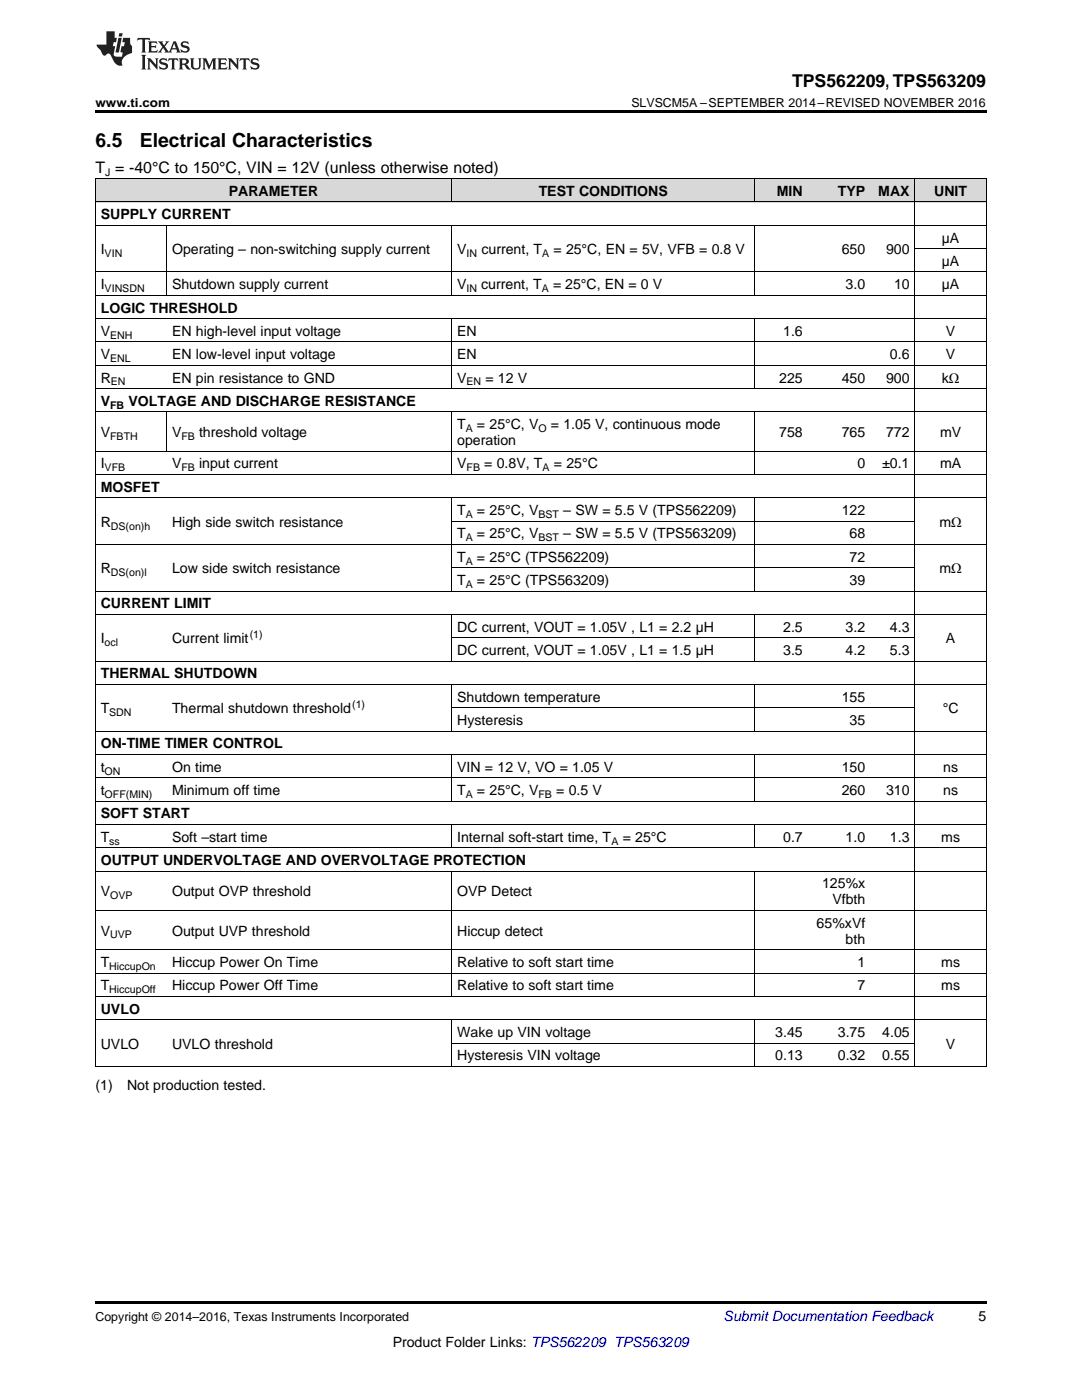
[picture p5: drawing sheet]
<svg xmlns="http://www.w3.org/2000/svg" width="216mm" height="279mm" viewBox="0 0 216 279" stroke-linecap="round" stroke-linejoin="round" font-family="sans-serif">
<defs><g id="words">
<g font-size="3.9">
<text x="19" y="29.3">6.5</text>
<text x="27.9" y="29.3">Electrical Characteristics</text>
</g>
<text font-size="3.5" x="158" y="17.3">TPS562209, TPS563209</text>
<text font-size="3.2" x="19" y="34.4">T = -40°C to 150°C, VIN = 12V (unless otherwise noted)</text>
<g font-size="2.8">
<text x="45.6" y="39.1">PARAMETER</text>
<text x="107.5" y="39.1">TEST CONDITIONS</text>
<text x="155" y="39.1">MIN</text>
<text x="167.2" y="39.1">TYP</text>
<text x="175.3" y="39.1">MAX</text>
<text x="186.4" y="39.1">UNIT</text>
<text x="20.1" y="43.7">SUPPLY CURRENT</text>
<text x="20.1" y="50.7">I</text>
<text x="34.3" y="50.7">Operating – non-switching supply current</text>
<text x="91.2" y="50.7">V</text>
<text x="96.1" y="50.7">current, T</text>
<text x="110.5" y="50.7">= 25°C, EN = 5V, VFB = 0.8 V</text>
<text x="168" y="50.7">650</text>
<text x="176.8" y="50.7">900</text>
<text x="187.9" y="48.4">µA</text>
<text x="187.9" y="53.1">µA</text>
<text x="20.1" y="57.7">I</text>
<text x="34.3" y="57.7">Shutdown supply current</text>
<text x="91.2" y="57.7">V</text>
<text x="96" y="57.7">current, T</text>
<text x="110.3" y="57.7">= 25°C, EN = 0 V</text>
<text x="168.7" y="57.7">3.0</text>
<text x="178.4" y="57.7">10</text>
<text x="187.9" y="57.7">µA</text>
<text x="20.1" y="62.4">LOGIC THRESHOLD</text>
<text x="20.1" y="67">V</text>
<text x="20.1" y="71.7">V</text>
<text x="34.3" y="67">EN high-level input voltage</text>
<text x="34.3" y="71.7">EN low-level input voltage</text>
<text x="91.2" y="67">EN</text>
<text x="91.2" y="71.7">EN</text>
<text x="156.3" y="67">1.6</text>
<text x="177.6" y="71.7">0.6</text>
<text x="188.7" y="67">V</text>
<text x="188.7" y="71.7">V</text>
<text x="20.1" y="76.3">R</text>
<text x="34.3" y="76.3">EN pin resistance to GND</text>
<text x="91.2" y="76.3">V</text>
<text x="96.9" y="76.3">= 12 V</text>
<text x="155.5" y="76.3">225</text>
<text x="168" y="76.3">450</text>
<text x="176.8" y="76.3">900</text>
<text x="187.9" y="76.3">kΩ</text>
<text x="20.1" y="81">V</text>
<text x="25.6" y="81">VOLTAGE AND DISCHARGE RESISTANCE</text>
<text x="20.1" y="87.2">V</text>
<text x="34.3" y="87.2">V</text>
<text x="39.7" y="87.2">threshold voltage</text>
<text x="91.2" y="85.7">T</text>
<text x="91.2" y="88.8">operation</text>
<text x="95.2" y="85.7">= 25°C, V</text>
<text x="109.9" y="85.7">= 1.05 V, continuous mode</text>
<text x="155.5" y="87.2">758</text>
<text x="168" y="87.2">765</text>
<text x="176.8" y="87.2">772</text>
<text x="187.6" y="87.2">mV</text>
<text x="20.1" y="93.5">I</text>
<text x="34.3" y="93.5">V</text>
<text x="39.7" y="93.5">input current</text>
<text x="91.2" y="93.5">V</text>
<text x="96.6" y="93.5">= 0.8V, T</text>
<text x="110.5" y="93.5">= 25°C</text>
<text x="171.1" y="93.5">0</text>
<text x="176" y="93.5">±0.1</text>
<text x="187.6" y="93.5">mA</text>
<text x="20.1" y="98.1">MOSFET</text>
<text x="20.1" y="105.1">R</text>
<text x="34.3" y="105.1">High side switch resistance</text>
<text x="91.2" y="102.8">T</text>
<text x="91.2" y="107.5">T</text>
<text x="95.2" y="102.8">= 25°C, V</text>
<text x="95.2" y="107.5">= 25°C, V</text>
<text x="112.4" y="102.8">– SW = 5.5 V (TPS562209)</text>
<text x="112.4" y="107.5">– SW = 5.5 V (TPS563209)</text>
<text x="168" y="102.8">122</text>
<text x="169.5" y="107.5">68</text>
<text x="187.5" y="105.1">mΩ</text>
<text x="91.2" y="112.1">T</text>
<text x="95.2" y="112.1">= 25°C (TPS562209)</text>
<text x="169.5" y="112.1">72</text>
<text x="20.1" y="114.4">R</text>
<text x="34.3" y="114.4">Low side switch resistance</text>
<text x="91.2" y="116.8">T</text>
<text x="95.2" y="116.8">= 25°C (TPS563209)</text>
<text x="169.5" y="116.8">39</text>
<text x="187.5" y="114.4">mΩ</text>
<text x="20.1" y="121.4">CURRENT LIMIT</text>
<text x="20.1" y="128.4">I</text>
<text x="34.3" y="128.4">Current limit</text>
<text x="91.2" y="126.1">DC current, VOUT = 1.05V , L1 = 2.2 µH</text>
<text x="91.2" y="130.7">DC current, VOUT = 1.05V , L1 = 1.5 µH</text>
<text x="156.3" y="126.1">2.5</text>
<text x="156.3" y="130.7">3.5</text>
<text x="168.7" y="126.1">3.2</text>
<text x="168.7" y="130.7">4.2</text>
<text x="177.6" y="126.1">4.3</text>
<text x="177.6" y="130.7">5.3</text>
<text x="188.7" y="128.4">A</text>
<text x="20.1" y="135.4">THERMAL SHUTDOWN</text>
<text x="20.1" y="142.4">T</text>
<text x="34.3" y="142.4">Thermal shutdown threshold</text>
<text x="91.2" y="140.1">Shutdown temperature</text>
<text x="168" y="140.1">155</text>
<text x="188.1" y="142.4">°C</text>
<text x="20.1" y="149.4">ON-TIME TIMER CONTROL</text>
<text x="91.2" y="144.7">Hysteresis</text>
<text x="169.5" y="144.7">35</text>
<text x="20.1" y="154">t</text>
<text x="34.3" y="154">On time</text>
<text x="91.2" y="154">VIN = 12 V, VO = 1.05 V</text>
<text x="168" y="154">150</text>
<text x="188.2" y="154">ns</text>
<text x="20.1" y="158.7">t</text>
<text x="34.3" y="158.7">Minimum off time</text>
<text x="91.2" y="158.7">T</text>
<text x="95.2" y="158.7">= 25°C, V</text>
<text x="111" y="158.7">= 0.5 V</text>
<text x="168" y="158.7">260</text>
<text x="176.8" y="158.7">310</text>
<text x="188.2" y="158.7">ns</text>
<text x="20.1" y="163.3">SOFT START</text>
<text x="20.1" y="168">T</text>
<text x="34.3" y="168">Soft –start time</text>
<text x="91.2" y="168">Internal soft-start time, T</text>
<text x="124.2" y="168">= 25°C</text>
<text x="156.3" y="168">0.7</text>
<text x="168.7" y="168">1.0</text>
<text x="177.6" y="168">1.3</text>
<text x="187.8" y="168">ms</text>
<text x="20.1" y="172.6">OUTPUT UNDERVOLTAGE AND OVERVOLTAGE PROTECTION</text>
<text x="20.1" y="178.9">V</text>
<text x="34.3" y="178.9">Output OVP threshold</text>
<text x="91.2" y="178.9">OVP Detect</text>
<text x="164" y="177.3">125%x</text>
<text x="162.9" y="185.1">65%xVf</text>
<text x="166.1" y="180.5">Vfbth</text>
<text x="20.1" y="186.7">V</text>
<text x="34.3" y="186.7">Output UVP threshold</text>
<text x="91.2" y="186.7">Hiccup detect</text>
<text x="168.7" y="188.3">bth</text>
<text x="20.1" y="193">T</text>
<text x="20.1" y="197.6">T</text>
<text x="34.3" y="193">Hiccup Power On Time</text>
<text x="34.3" y="197.6">Hiccup Power Off Time</text>
<text x="91.2" y="193">Relative to soft start time</text>
<text x="91.2" y="197.6">Relative to soft start time</text>
<text x="171.1" y="193">1</text>
<text x="171.1" y="197.6">7</text>
<text x="187.8" y="193">ms</text>
<text x="187.8" y="197.6">ms</text>
<text x="20.1" y="202.3">UVLO</text>
<text x="20.1" y="209.3">UVLO</text>
<text x="34.3" y="209.3">UVLO threshold</text>
<text x="91.2" y="206.9">Wake up VIN voltage</text>
<text x="154.7" y="206.9">3.45</text>
<text x="167.2" y="206.9">3.75</text>
<text x="176" y="206.9">4.05</text>
<text x="188.7" y="209.3">V</text>
<text x="91.2" y="211.6">Hysteresis VIN voltage</text>
<text x="154.7" y="211.6">0.13</text>
<text x="167.2" y="211.6">0.32</text>
<text x="176" y="211.6">0.55</text>
<text x="19" y="217.5">(1)</text>
<text x="25.4" y="217.5">Not production tested.</text>
<text x="195.3" y="263.6">5</text>
<text x="78.4" y="268.9">Product Folder Links: TPS562209 TPS563209</text>
</g>
<text font-size="2.8" fill="#0000c8" x="144.4" y="263.6">Submit Documentation Feedback</text>
<g font-size="2.5">
<text x="19" y="21.4">www.ti.com</text>
<text x="126" y="21.4">SLVSCM5A –SEPTEMBER 2014–REVISED NOVEMBER 2016</text>
<text x="19" y="263.6">Copyright © 2014–2016, Texas Instruments Incorporated</text>
</g>
<g font-size="2.1">
<text x="21" y="35.1">J</text>
<text x="20.9" y="51.3">VIN</text>
<text x="93.1" y="51.3">IN</text>
<text x="108.2" y="51.3">A</text>
<text x="20.9" y="58.3">VINSDN</text>
<text x="93.1" y="58.3">IN</text>
<text x="108.1" y="58.3">A</text>
<text x="22" y="67.6">ENH</text>
<text x="22" y="72.2">ENL</text>
<text x="22.1" y="76.9">EN</text>
<text x="93.1" y="76.9">EN</text>
<text x="22" y="81.6">FB</text>
<text x="22" y="87.8">FBTH</text>
<text x="36.2" y="87.8">FB</text>
<text x="92.9" y="86.2">A</text>
<text x="107.5" y="86.2">O</text>
<text x="20.9" y="94.1">VFB</text>
<text x="36.2" y="94.1">FB</text>
<text x="93.1" y="94.1">FB</text>
<text x="108.3" y="94.1">A</text>
<text x="22.1" y="105.7">DS(on)h</text>
<text x="92.9" y="103.4">A</text>
<text x="107.5" y="103.4">BST</text>
<text x="92.9" y="108">A</text>
<text x="92.9" y="112.7">A</text>
<text x="107.5" y="108">BST</text>
<text x="22.1" y="115">DS(on)l</text>
<text x="92.9" y="117.3">A</text>
<text x="20.9" y="129">ocl</text>
<text x="49.8" y="127.3">(1)</text>
<text x="21.8" y="142.9">SDN</text>
<text x="70.3" y="141.3">(1)</text>
<text x="20.9" y="154.6">ON</text>
<text x="20.9" y="159.2">OFF(MIN)</text>
<text x="92.9" y="159.2">A</text>
<text x="107.5" y="159.2">FB</text>
<text x="21.8" y="168.6">ss</text>
<text x="122" y="168.6">A</text>
<text x="22" y="179.5">OVP</text>
<text x="22" y="187.3">UVP</text>
<text x="21.8" y="193.5">HiccupOn</text>
<text x="21.8" y="198.2">HiccupOff</text>
</g>
</g></defs>
<g fill="#d8d8d8">
<path d="M19 35.7h14.3v4.7h-14.3z"/>
<path d="M33.3 35.7h56.9v4.7h-56.9z"/>
<path d="M90.2 35.7h60.4v4.7h-60.4z"/>
<path d="M150.6 35.7h10.7v4.7h-10.7z"/>
<path d="M161.3 35.7h12.4v4.7h-12.4z"/>
<path d="M173.7 35.7h8.9v4.7h-8.9z"/>
<path d="M182.6 35.7h14.2v4.7h-14.2z"/>
</g>
<path d="M19 22h177.8v.5h-177.8zM19 212.8l.2 .1zM90.1 212.8l.1 .1zM150.5 212.8l.1 .1zM182.5 212.8l.1 .1zM196.7 212.8l.1 .1zM19 259.7h177.8v.5h-177.8z" fill="#000"/>
<g fill="none" stroke="#000" stroke-width=".2">
<path d="M19 35.6l177.8 .1v177.2M19.1 35.7v177.2M90.1 35.7v4.7M150.5 35.7v4.7M182.5 35.7v177.2M19 58.9h177.8M19 54.3h177.8M19 45h177.8M19 40.3h177.8M33.2 45v14M90.1 45v14M150.5 45v14"/>
<path d="M182.6 49.6h14.2M19 77.6h177.8M19 72.9h177.8M19 68.2h177.8M19 63.6h177.8M90.1 63.6v14M150.5 63.6v14M19 99.4h177.8M19 94.7h177.8M19 90h177.8M19 82.2h177.8M33.2 82.2v7.9"/>
<path d="M90.1 82.2v12.6M90.1 99.4v18.6M150.5 82.2v12.6M150.5 99.4v18.6M19 118h177.8M19 108.7h177.8M90.2 113.3h92.4M90.2 104h92.4M19 136.6h177.8M19 132h177.8M19 122.6h177.8M90.1 122.7v9.3"/>
<path d="M90.1 136.6v9.4M90.2 127.3h92.4M150.5 122.7v9.3M150.5 136.6v9.4M19 159.9h177.8M19 155.2h177.8M19 150.6h177.8M19 145.9h177.8M90.1 150.6v9.3M90.2 141.3h92.4M150.5 150.6v9.3M19 173.9h177.8"/>
<path d="M19 169.2h177.8M19 164.6h177.8M90.1 164.6v4.7M90.1 173.9v25M150.5 164.6v4.7M150.5 173.9v25M19 198.8h177.8M19 194.2h177.8M19 189.5h177.8M19 181.7h177.8M19 212.8h177.8M19 203.5h177.8"/>
<path d="M90.1 203.5v9.4M90.2 208.2h92.4M150.5 203.5v9.4"/>
</g>
<g fill="#231f20">
<path d="M27.5 7.6l-.1 .5 .4-.2h.6v.1v2.1l-.2 .4h1l-.3-.4v-2.1l.1-.1h.5l.5 .2-.2-.5zM29.5 8.3l.2 .3v1.5l-.2 .4h1.8l.2-.6a1.04 1.04 0 0 1-1.3 .2v-.7h.6l.3 .2v-.6l-.3 .2h-.6v-.6l.8-.1 .4 .3-.2-.5zM31.5 8.3l.9 1.1-.9 1.1h.8l-.2-.2 .5-.7 .4 .7-.2 .2h1.5l-.1-.2 .1-.4h.9l.1 .4-.2 .2h1l-.3-.3-.7-1.9h-.5l-.9 2-.8-1 .9-1h-.8l.1 .3-.3 .5-.4-.6 .2-.2zM34.7 8.6l.4 1h-.7zM36.3 8.4a.63 .63 0 0 0-.2 .7 .63 .63 0 0 0 .6 .4l.6 .2 .1 .2a.75 .75 0 0 1-.7 .4 .75 .75 0 0 1-.6-.5l.1 .7 .1-.1a1.11 1.11 0 0 0 1.5-.6 1.13 1.13 0 0 0-1.2-.8l-.1-.4a1.04 1.04 0 0 1 1.2 .2l-.2-.5-.1 .1-.5-.2zM28.2 10.9l.2 .4v2.2l-.2 .4h1l-.3-.4v-2.2l.3-.4zM29.3 11.6l.3 .4v1.5l-.3 .4h.8l-.2-.4v-1.3l1.5 1.7v-1.9l.2-.4h-.7l.2 .4v.9l-1.1-1.3zM32 11.8a.62 .62 0 0 0-.2 .7 .62 .62 0 0 0 .6 .4l.6 .1 .1 .3a.76 .76 0 0 1-.7 .3 .76 .76 0 0 1-.6-.4l.1 .7 .1-.1a1.11 1.11 0 0 0 1.5-.6 1.13 1.13 0 0 0-1.2-.8l-.1-.4a1.04 1.04 0 0 1 1.2 .2l-.2-.6-.1 .1-.5-.1zM33.7 11.6l-.2 .6a.61 .61 0 0 1 .8-.3v1.6l-.2 .4h.9l-.2-.4v-1.6a.63 .63 0 0 1 .8 .3l-.2-.6zM35.6 11.6l.3 .4v1.5l-.3 .4h1l-.2-.2v-.8l.5 .2a.76 .76 0 0 0 1.2 .7l-1-1a.58 .58 0 0 0 .6-.5 .58 .58 0 0 0-.5-.6zM36.4 11.9h.1a.45 .45 0 0 1 .5 .1 .45 .45 0 0 1 .1 .5l-.7 .2zM37.9 11.6l.2 .2a2.17 2.17 0 0 0 .3 1.9 .99 .99 0 0 0 1.6-.6v-1.1l.2-.4h-.7l.2 .2a1.92 1.92 0 0 1-.2 1.8 .6 .6 0 0 1-.9-.5v-1.1l.2-.4zM40.4 11.6l.2 .4v1.5l-.2 .4h.7l-.2-.4v-1.4l.8 1.8 .8-1.8v1.4l-.2 .4h.9l-.2-.4v-1.5l.2-.4h-.8l-.6 1.5-.6-1.5zM43.4 11.6l.2 .4v1.5l-.2 .4h1.8l.2-.6a1.04 1.04 0 0 1-1.3 .1v-.6h.5l.4 .2v-.6l-.4 .2h-.5v-.7h.8l.3 .3-.1-.6zM45.5 11.6l.2 .4v1.5l-.2 .4h.7l-.2-.4v-1.3l1.5 1.7v-1.9l.2-.4h-.7l.2 .4v.9l-1.1-1.3zM47.9 11.6l-.1 .6a.61 .61 0 0 1 .8-.3v1.6l-.3 .4h1l-.3-.4 .1-1.6a.63 .63 0 0 1 .7 .3l-.1-.6zM50.2 11.8a.62 .62 0 0 0-.2 .7 .62 .62 0 0 0 .6 .4l.6 .1 .2 .3a.76 .76 0 0 1-.8 .3 .76 .76 0 0 1-.6-.4l.1 .7 .2-.1a1.11 1.11 0 0 0 1.5-.6 1.13 1.13 0 0 0-1.3-.8l-.1-.4a1.04 1.04 0 0 1 1.2 .2l-.1-.6-.2 .1-.5-.1z"/>
<path d="M21.2 6.3v2.6h-1.9l.1 .4 .7 .9a.91 .91 0 0 0 1 .8 .56 .56 0 0 1 .5-.3 .56 .56 0 0 1 .5 .3l.4 .8a1.53 1.53 0 0 0 1.9 1.2 1.54 1.54 0 0 1 1-2.1l.9-.3v-1.4a1.52 1.52 0 0 1-.3-1.6h-1.4l-.2 .8h.5l-.2 .8h-.4l-.2 1v.2l.4 .1-.2 .8a1.93 1.93 0 0 1-1.6-.3l.3-1.8h-.5l.2-.8h.4l.2-.8h-.4v-1.3zM23.6 7.6l-.6 2.9h.7l.6-2.9zM23.8 6.6l-.1 .7h.6l.2-.7z"/>
</g>
<use href="#words"/>
</svg>
